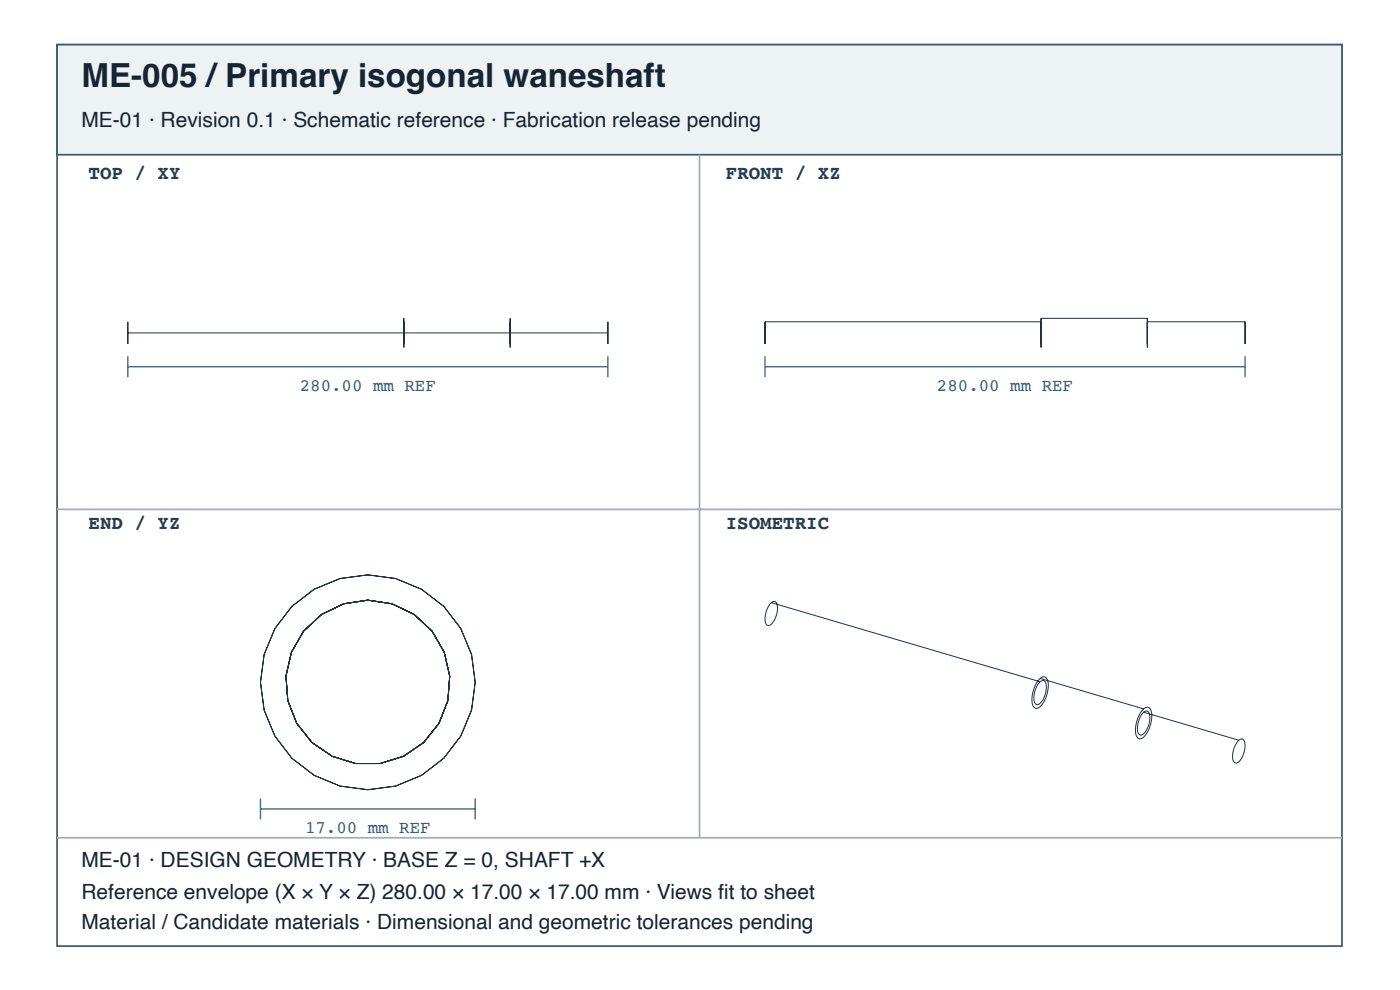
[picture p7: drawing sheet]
<svg xmlns="http://www.w3.org/2000/svg" width="297mm" height="210mm" viewBox="0 0 297 210" stroke-linecap="round" stroke-linejoin="round" font-family="sans-serif">
<defs><g id="words">
<text font-size="7" fill="#182431" x="17.3" y="18.4">ME-005 /Primary isogonal waneshaft</text>
<g font-size="4.4" fill="#182431">
<text x="17.3" y="26.9">ME-01 · Revision 0.1 · Schematic reference · Fabrication release pending</text>
<text x="17.3" y="183.9">ME-01 · DESIGN GEOMETRY · BASE Z = 0, SHAFT +X</text>
<text x="17.3" y="190.6">Reference envelope (X × Y × Z) 280.00 × 17.00 × 17.00 mm · Views fi t to sheet</text>
<text x="17.3" y="196.9">Material / Candidate materials · Dimensional and geometric tolerances pending</text>
</g>
<g font-size="4.1" fill="#263d52">
<text x="18.8" y="38">TOP / XY</text>
<text x="154" y="38">FRONT / XZ</text>
<text x="18.8" y="112.1">END / YZ</text>
<text x="154" y="112.1">ISOMETRIC</text>
</g>
<g font-size="3.7" fill="#335b78">
<text x="63.6" y="82.9">280.00 mm REF</text>
<text x="198.8" y="82.9">280.00 mm REF</text>
<text x="64.7" y="176.7">17.00 mm REF</text>
</g>
</g></defs>
<path d="M12.1 9.5h272.6v191.1h-272.6z" fill="none" stroke="#405a70" stroke-width=".37"/>
<path d="M12.1 9.5h272.6v23.3h-272.6z" fill="#edf2f5"/>
<path d="M12.1 9.5h272.6v23.3h-272.6z" fill="none" stroke="#405a70" stroke-width=".37"/>
<path d="M148.4 32.8v144.8M12.1 108h272.6M12.1 177.6h272.6" fill="none" stroke="#9daebc" stroke-width=".37"/>
<g fill="none" stroke="#203246" stroke-width=".21">
<path d="M27.1 68.2v4.7zM27.1 70.6h101.9M85.7 67.5v6.2zM85.7 68.2v4.7zM108.2 68.2v4.7zM108.2 67.5v6.2zM129 68.2v4.7zM162.3 68.2v4.7zM162.3 68.2h58.6M220.9 67.5v6.2zM220.9 68.2v4.7zM220.9 67.5h22.5"/>
<path d="M243.4 68.2v4.7zM243.4 67.5v6.2zM243.4 68.2h20.7M264.1 68.2v4.7zM163.6 127.8l.8-.3a1.73 1.73 0 0 1 .5 1.9 3.7 3.7 0 0 1-1.9 3.2 1.22 1.22 0 0 1-.7-1.5 5.3 5.3 0 0 1 1.3-3.3zM163.6 127.8l57.1 16.7M220.7 143.8l.8-.3a1.59 1.59 0 0 1 .9 1.8 6.1 6.1 0 0 1-2.2 4.8l-.4 .1a1.59 1.59 0 0 1-.9-1.8 6.8 6.8 0 0 1 1.8-4.6zM220.7 144.5l.7-.2a1.73 1.73 0 0 1 .6 1.9 3.7 3.7 0 0 1-1.9 3.2 1.22 1.22 0 0 1-.8-1.6 5.3 5.3 0 0 1 1.4-3.3zM220.7 143.8l21.9 6.5M242.6 151l.8-.3a1.73 1.73 0 0 1 .5 2 3.7 3.7 0 0 1-1.9 3.2 1.22 1.22 0 0 1-.7-1.6 5.3 5.3 0 0 1 1.3-3.3zM242.6 150.3l.9-.4a1.59 1.59 0 0 1 .9 1.9 6.1 6.1 0 0 1-2.2 4.8l-.5 .1a1.59 1.59 0 0 1-.8-1.9 6.8 6.8 0 0 1 1.7-4.5zM242.6 151l20.2 5.9"/>
<path d="M262.8 156.9l.8-.2a1.73 1.73 0 0 1 .5 1.9 3.7 3.7 0 0 1-1.9 3.2 1.22 1.22 0 0 1-.7-1.6 5.3 5.3 0 0 1 1.3-3.3z"/>
<circle cx="78" cy="144.7" r="22.8"/>
<circle cx="78" cy="144.7" r="17.4"/>
</g>
<path d="M27.1 75.5v4.5M27.1 77.7h101.9M129 75.5v4.5M162.3 77.7h101.8M162.3 75.5v4.5M264.1 75.5v4.5M55.3 169.3v4.4M55.3 171.5h45.5M100.8 169.3v4.4" fill="none" stroke="#466b86" stroke-width=".3"/>
<use href="#words"/>
</svg>
